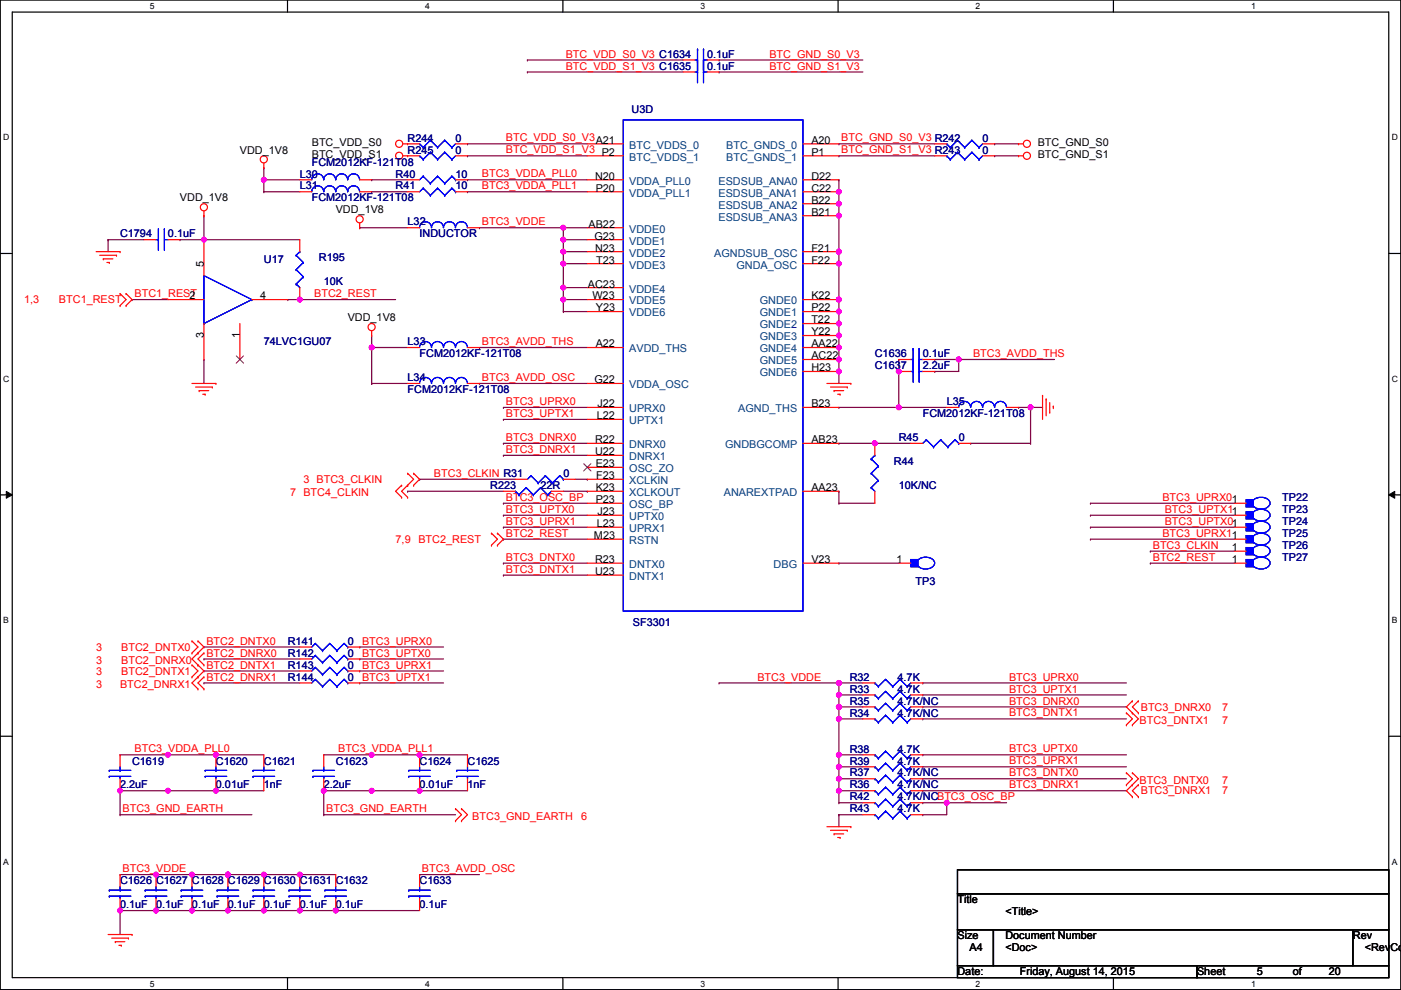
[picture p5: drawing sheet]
<svg xmlns="http://www.w3.org/2000/svg" width="297mm" height="210mm" viewBox="0 0 297 210" stroke-linecap="round" stroke-linejoin="round" font-family="sans-serif">
<defs><g id="words">
<g font-size="2.3" fill="#f00">
<text x="119.9" y="14.8">BTC_VDD_S1_V3 C1635</text>
<text x="119.9" y="12.2">BTC_VDD_S0_V3 C1634</text>
<text x="163.1" y="12.2">BTC_GND_S0_V3</text>
<text x="163.1" y="14.8">BTC_GND_S1_V3</text>
<text x="107.2" y="30">BTC_VDD_S0_V3A21</text>
<text x="178.4" y="30">BTC_GND_S0_V3 R242</text>
<text x="107.2" y="32.5">BTC_VDD_S1_V3 P2</text>
<text x="178.4" y="32.5">BTC_GND_S1_V3 R243</text>
<text x="102.2" y="37.6">BTC3_VDDA_PLL0</text>
<text x="102.2" y="40.2">BTC3_VDDA_PLL1</text>
<text x="102.2" y="47.8">BTC3_VDDE</text>
<text x="5.1" y="64.3">1,3</text>
<text x="12.5" y="64.3">BTC1_REST</text>
<text x="28.5" y="63">BTC1_REST</text>
<text x="66.6" y="63">BTC2_REST</text>
<text x="102.2" y="73.2">BTC3_AVDD_THS</text>
<text x="206.3" y="75.7">BTC3_AVDD_THS</text>
<text x="102.2" y="80.8">BTC3_AVDD_OSC</text>
<text x="107.2" y="85.9">BTC3_UPRX0</text>
<text x="107.2" y="88.4">BTC3_UPTX1</text>
<text x="107.2" y="93.5">BTC3_DNRX0</text>
<text x="92" y="101.1">BTC3_CLKIN R31</text>
<text x="107.2" y="96">BTC3_DNRX1</text>
<text x="61.5" y="105.2">7 BTC4_CLKIN</text>
<text x="64.3" y="102.4">3 BTC3_CLKIN</text>
<text x="107.2" y="106.2">BTC3_OSC_BP</text>
<text x="246.4" y="106.2">BTC3_UPRX01</text>
<text x="107.2" y="108.7">BTC3_UPTX0</text>
<text x="107.2" y="111.3">BTC3_UPRX1</text>
<text x="107.2" y="113.8">BTC2_REST</text>
<text x="246.4" y="113.8">BTC3_UPRX11</text>
<text x="246.9" y="108.7">BTC3_UPTX11</text>
<text x="246.9" y="111.3">BTC3_UPTX01</text>
<text x="83.9" y="115.1">7,9</text>
<text x="88.7" y="115.1">BTC2_REST</text>
<text x="107.2" y="118.9">BTC3_DNTX0</text>
<text x="244.4" y="118.9">BTC2_REST</text>
<text x="244.4" y="116.4">BTC3_CLKIN</text>
<text x="107.2" y="121.4">BTC3_DNTX1</text>
<text x="20.4" y="138">3</text>
<text x="25.7" y="138">BTC2_DNTX0</text>
<text x="43.7" y="136.7">BTC2_DNTX0</text>
<text x="76.8" y="136.7">BTC3_UPRX0</text>
<text x="20.4" y="143">3</text>
<text x="20.4" y="140.8">3</text>
<text x="25.7" y="143">BTC2_DNTX1</text>
<text x="25.7" y="140.8">BTC2_DNRX0</text>
<text x="43.7" y="139.2">BTC2_DNRX0</text>
<text x="43.7" y="141.8">BTC2_DNTX1</text>
<text x="76.8" y="141.8">BTC3_UPRX1</text>
<text x="76.8" y="139.2">BTC3_UPTX0</text>
<text x="20.4" y="145.8">3</text>
<text x="25.5" y="145.8">BTC2_DNRX1</text>
<text x="43.7" y="144.3">BTC2_DNRX1</text>
<text x="76.8" y="144.3">BTC3_UPTX1</text>
<text x="160.6" y="144.3">BTC3_VDDE</text>
<text x="213.9" y="144.3">BTC3_UPRX0</text>
<text x="213.9" y="146.8">BTC3_UPTX1</text>
<text x="213.9" y="149.4">BTC3_DNRX0</text>
<text x="213.9" y="151.9">BTC3_DNTX1</text>
<text x="241.6" y="153.5">BTC3_DNTX1</text>
<text x="241.9" y="150.7">BTC3_DNRX0</text>
<text x="259.1" y="150.7">7</text>
<text x="259.1" y="153.5">7</text>
<text x="28.5" y="159.5">BTC3_VDDA_PLL0</text>
<text x="71.7" y="159.5">BTC3_VDDA_PLL1</text>
<text x="213.9" y="159.5">BTC3_UPTX0</text>
<text x="213.9" y="162.1">BTC3_UPRX1</text>
<text x="213.9" y="164.6">BTC3_DNTX0</text>
<text x="213.9" y="167.2">BTC3_DNRX1</text>
<text x="241.6" y="166.2">BTC3_DNTX0</text>
<text x="259.1" y="166.2">7</text>
<text x="26" y="172.2">BTC3_GND_EARTH</text>
<text x="69.1" y="172.2">BTC3_GND_EARTH</text>
<text x="100.1" y="173.8">BTC3_GND_EARTH</text>
<text x="123.2" y="173.8">6</text>
<text x="241.9" y="168.4">BTC3_DNRX1</text>
<text x="259.1" y="168.4">7</text>
<text x="26" y="184.9">BTC3_VDDE</text>
<text x="89.5" y="184.9">BTC3_AVDD_OSC</text>
</g>
<g font-size="2.3" fill="#000080">
<text x="149.9" y="12.2">0.1uF</text>
<text x="149.9" y="14.8">0.1uF</text>
<text x="133.9" y="23.9">U3D</text>
<text x="66.1" y="35.1">FCM2012KF-121T08</text>
<text x="86.4" y="30">R244</text>
<text x="86.4" y="32.6">R245</text>
<text x="96.6" y="30">0</text>
<text x="96.6" y="32.6">0</text>
<text x="208.3" y="30">0</text>
<text x="208.3" y="32.6">0</text>
<text x="63.6" y="37.6">L30</text>
<text x="63.6" y="40.2">L31</text>
<text x="83.9" y="37.6">R40</text>
<text x="83.9" y="40.2">R41</text>
<text x="96.6" y="37.6">10</text>
<text x="96.6" y="40.2">10</text>
<text x="66.1" y="42.7">FCM2012KF-121T08</text>
<text x="86.4" y="47.8">L32</text>
<text x="25.5" y="50.3">C1794</text>
<text x="35.6" y="50.3">0.1uF</text>
<text x="89" y="50.3">INDUCTOR</text>
<text x="55.9" y="55.7">U17</text>
<text x="67.6" y="55.4">R195</text>
<text x="68.6" y="60.5">10K</text>
<text x="55.9" y="73.2">74LVC1GU07</text>
<text x="86.4" y="73.2">L33</text>
<text x="89" y="75.7">FCM2012KF-121T08</text>
<text x="185.5" y="75.7">C1636</text>
<text x="195.6" y="75.7">0.1uF</text>
<text x="86.4" y="80.8">L34</text>
<text x="86.4" y="83.4">FCM2012KF-121T08</text>
<text x="185.5" y="78.3">C1637</text>
<text x="195.6" y="78.3">2.2uF</text>
<text x="195.6" y="88.4">FCM2012KF-121T08</text>
<text x="200.7" y="85.9">L35</text>
<text x="190.6" y="93.5">R45</text>
<text x="203.3" y="93.5">0</text>
<text x="119.4" y="101.1">0</text>
<text x="189.5" y="98.6">R44</text>
<text x="103.9" y="103.7">R223</text>
<text x="114.6" y="103.7">22R</text>
<text x="190.6" y="103.7">10K/NC</text>
<text x="271.8" y="106.2">TP22</text>
<text x="271.8" y="108.8">TP23</text>
<text x="271.8" y="111.3">TP24</text>
<text x="271.8" y="113.8">TP25</text>
<text x="271.8" y="116.4">TP26</text>
<text x="271.8" y="118.9">TP27</text>
<text x="194.1" y="124">TP3</text>
<text x="61" y="136.7">R141</text>
<text x="73.7" y="136.7">0</text>
<text x="134.2" y="132.6">SF3301</text>
<text x="61" y="139.2">R142</text>
<text x="61" y="141.8">R143</text>
<text x="73.7" y="139.2">0</text>
<text x="73.7" y="141.8">0</text>
<text x="61" y="144.3">R144</text>
<text x="73.7" y="144.3">0</text>
<text x="180.1" y="144.3">R32</text>
<text x="180.1" y="146.9">R33</text>
<text x="180.1" y="149.4">R35</text>
<text x="190.3" y="144.3">4.7K</text>
<text x="190.3" y="146.9">4.7K</text>
<text x="190.3" y="149.4">4.7K/NC</text>
<text x="180.1" y="151.9">R34</text>
<text x="190.3" y="151.9">4.7K/NC</text>
<text x="180.1" y="159.6">R38</text>
<text x="190.3" y="159.6">4.7K</text>
<text x="25.5" y="167.2">2.2uF</text>
<text x="28" y="162.1">C1619</text>
<text x="45.8" y="162.1">C1620</text>
<text x="45.8" y="167.2">0.01uF</text>
<text x="55.9" y="162.1">C1621</text>
<text x="55.9" y="167.2">1nF</text>
<text x="68.6" y="167.2">2.2uF</text>
<text x="71.2" y="162.1">C1623</text>
<text x="89" y="162.1">C1624</text>
<text x="89" y="167.2">0.01uF</text>
<text x="99.1" y="162.1">C1625</text>
<text x="99.1" y="167.2">1nF</text>
<text x="180.1" y="167.2">R36</text>
<text x="180.1" y="164.6">R37</text>
<text x="180.1" y="162.1">R39</text>
<text x="190.3" y="167.2">4.7K/NC</text>
<text x="190.3" y="164.6">4.7K/NC</text>
<text x="190.3" y="162.1">4.7K</text>
<text x="180.1" y="169.7">R42</text>
<text x="180.1" y="172.3">R43</text>
<text x="190.3" y="169.7">4.7K/NCBTC3_OSC_BP</text>
<text x="190.3" y="172.3">4.7K</text>
<text x="25.5" y="187.5">C1626</text>
<text x="33.1" y="187.5">C1627</text>
<text x="40.7" y="187.5">C1628</text>
<text x="48.3" y="187.5">C1629</text>
<text x="55.9" y="187.5">C1630</text>
<text x="63.6" y="187.5">C1631</text>
<text x="71.2" y="187.5">C1632</text>
<text x="89" y="187.5">C1633</text>
<text x="25.5" y="192.6">0.1uF</text>
<text x="33.1" y="192.6">0.1uF</text>
<text x="40.7" y="192.6">0.1uF</text>
<text x="48.3" y="192.6">0.1uF</text>
<text x="55.9" y="192.6">0.1uF</text>
<text x="63.6" y="192.6">0.1uF</text>
<text x="71.2" y="192.6">0.1uF</text>
<text x="89" y="192.6">0.1uF</text>
</g>
<g font-size="2.3">
<text x="50.9" y="32.6">VDD_1V8</text>
<text x="66.1" y="31">BTC_VDD_S0</text>
<text x="66.1" y="33.6">BTC_VDD_S1</text>
<text x="172" y="30.5">A20</text>
<text x="172" y="33">P1</text>
<text x="220" y="31">BTC_GND_S0</text>
<text x="220" y="33.6">BTC_GND_S1</text>
<text x="126.2" y="38.1">N20</text>
<text x="126.3" y="40.6">P20</text>
<text x="172" y="38.1">D22</text>
<text x="172" y="40.6">C22</text>
<text x="38.2" y="42.7">VDD_1V8</text>
<text x="71.2" y="45.3">VDD_1V8</text>
<text x="172" y="43.2">B22</text>
<text x="172" y="45.7">B21</text>
<text x="124.8" y="48.3">AB22</text>
<text x="126" y="50.8">G23</text>
<text x="126.2" y="53.3">N23</text>
<text x="172" y="53.3">F21</text>
<text x="43.2" y="56.7" transform="rotate(-90 43.2 56.7)">5</text>
<text x="126.4" y="55.9">T23</text>
<text x="172" y="55.9">F22</text>
<text x="40.2" y="63.5">2</text>
<text x="55.2" y="63.5">4</text>
<text x="124.6" y="61">AC23</text>
<text x="125.6" y="63.5">W23</text>
<text x="172" y="63.5">K22</text>
<text x="43.2" y="71.7" transform="rotate(-90 43.2 71.7)">3</text>
<text x="50.8" y="71.7" transform="rotate(-90 50.8 71.7)">1</text>
<text x="73.7" y="68.1">VDD_1V8</text>
<text x="126.3" y="66">Y23</text>
<text x="172" y="66">P22</text>
<text x="172" y="68.6">T22</text>
<text x="172" y="71.1">Y22</text>
<text x="126.3" y="73.7">A22</text>
<text x="172" y="73.7">AA22</text>
<text x="172" y="76.2">AC22</text>
<text x="126" y="81.3">G22</text>
<text x="172" y="78.7">H23</text>
<text x="126.6" y="88.9">L22</text>
<text x="126.7" y="86.4">J22</text>
<text x="172" y="86.4">B23</text>
<text x="126.2" y="94">R22</text>
<text x="172" y="94">AB23</text>
<text x="126.2" y="96.5">U22</text>
<text x="126.3" y="99.1">E23</text>
<text x="126.4" y="101.6">F23</text>
<text x="126.3" y="104.1">K23</text>
<text x="126.3" y="106.7">P23</text>
<text x="172" y="104.1">AA23</text>
<text x="126.6" y="111.8">L23</text>
<text x="126.7" y="109.2">J23</text>
<text x="125.9" y="114.3">M23</text>
<text x="126.2" y="119.4">R23</text>
<text x="172" y="119.4">V23</text>
<text x="190.1" y="119.4">1</text>
<text x="261.2" y="116.8">1</text>
<text x="261.2" y="119.4">1</text>
<text x="126.2" y="121.9">U23</text>
<text x="203" y="191.6">Title</text>
<text x="213.2" y="194.1">&lt;Title&gt;</text>
<text x="203" y="199.2">Size</text>
<text x="205.5" y="201.7">A4</text>
<text x="213.2" y="199.2">Document Number</text>
<text x="213.2" y="201.7">&lt;Doc&gt;</text>
<text x="286.8" y="199.2">Rev</text>
<text x="289.4" y="201.7">&lt;RevCod</text>
<text x="203" y="206.8">Date:</text>
<text x="216.2" y="206.8">Friday, August 14, 2015</text>
<text x="253.8" y="206.8">Sheet</text>
<text x="266.5" y="206.8">5</text>
<text x="274.1" y="206.8">of</text>
<text x="281.7" y="206.8">20</text>
</g>
<g font-size="2.3" fill="#004080">
<text x="133.4" y="31.5">BTC_VDDS_0</text>
<text x="133.4" y="34.1">BTC_VDDS_1</text>
<text x="154" y="31.5">BTC_GNDS_0</text>
<text x="154" y="34.1">BTC_GNDS_1</text>
<text x="133.4" y="39.2">VDDA_PLL0</text>
<text x="133.4" y="41.7">VDDA_PLL1</text>
<text x="152.3" y="39.2">ESDSUB_ANA0</text>
<text x="152.3" y="41.7">ESDSUB_ANA1</text>
<text x="152.3" y="44.2">ESDSUB_ANA2</text>
<text x="152.3" y="46.8">ESDSUB_ANA3</text>
<text x="133.4" y="49.3">VDDE0</text>
<text x="133.4" y="51.9">VDDE1</text>
<text x="133.4" y="54.4">VDDE2</text>
<text x="133.4" y="56.9">VDDE3</text>
<text x="151.4" y="54.4">AGNDSUB_OSC</text>
<text x="156.1" y="56.9">GNDA_OSC</text>
<text x="133.4" y="62">VDDE4</text>
<text x="133.4" y="64.6">VDDE5</text>
<text x="161.1" y="64.6">GNDE0</text>
<text x="133.4" y="67.1">VDDE6</text>
<text x="161.1" y="67.1">GNDE1</text>
<text x="161.1" y="69.6">GNDE2</text>
<text x="133.4" y="74.7">AVDD_THS</text>
<text x="161.1" y="72.2">GNDE3</text>
<text x="161.1" y="74.7">GNDE4</text>
<text x="161.1" y="77.3">GNDE5</text>
<text x="133.4" y="82.3">VDDA_OSC</text>
<text x="161.1" y="79.8">GNDE6</text>
<text x="133.4" y="87.4">UPRX0</text>
<text x="133.4" y="90">UPTX1</text>
<text x="156.5" y="87.4">AGND_THS</text>
<text x="133.4" y="95">DNRX0</text>
<text x="153.8" y="95">GNDBGCOMP</text>
<text x="133.4" y="97.6">DNRX1</text>
<text x="133.4" y="100.1">OSC_ZO</text>
<text x="133.4" y="102.7">XCLKIN</text>
<text x="133.4" y="105.2">XCLKOUT</text>
<text x="133.4" y="107.7">OSC_BP</text>
<text x="153.5" y="105.2">ANAREXTPAD</text>
<text x="133.4" y="110.3">UPTX0</text>
<text x="133.4" y="112.8">UPRX1</text>
<text x="133.4" y="115.4">RSTN</text>
<text x="133.4" y="120.4">DNTX0</text>
<text x="133.4" y="123">DNTX1</text>
<text x="164" y="120.4">DBG</text>
</g>
<g font-size="1.8">
<text x="31.8" y="1.9">5</text>
<text x="90.1" y="1.9">4</text>
<text x="148.5" y="1.9">3</text>
<text x="206.9" y="1.9">2</text>
<text x="265.2" y="1.9">1</text>
<text x=".7" y="29.8">D</text>
<text x="295.1" y="29.8">D</text>
<text x=".7" y="81">C</text>
<text x="295.1" y="81">C</text>
<text x=".7" y="132.1">B</text>
<text x="295.1" y="132.1">B</text>
<text x=".7" y="183.3">A</text>
<text x="295.1" y="183.3">A</text>
<text x="31.8" y="209.2">5</text>
<text x="90.1" y="209.2">4</text>
<text x="148.5" y="209.2">3</text>
<text x="206.9" y="209.2">2</text>
<text x="265.2" y="209.2">1</text>
</g>
</g></defs>
<path d="M.1 0h296.9v209.8h-296.9zM2.6 2.6h291.8v204.7h-291.8z" fill="none" stroke="#000" stroke-width=".25"/>
<g fill="#fff">
<path d="M31.8 .3h1v2h-1z"/>
<path d="M31.8 207.5h1v2.1h-1z"/>
</g>
<path d="M61 0v2.6M61 207.3v2.5" fill="none" stroke="#000" stroke-width=".25"/>
<g fill="#fff">
<path d="M90.1 .3h1v2h-1z"/>
<path d="M90.1 207.5h1v2.1h-1z"/>
</g>
<path d="M119.3 0v2.6M119.3 207.3v2.5" fill="none" stroke="#000" stroke-width=".25"/>
<g fill="#fff">
<path d="M148.5 .3h1v2h-1z"/>
<path d="M148.5 207.5h1v2.1h-1z"/>
</g>
<path d="M177.7 0v2.6M177.7 207.3v2.5" fill="none" stroke="#000" stroke-width=".25"/>
<g fill="#fff">
<path d="M206.9 .3h1v2h-1z"/>
<path d="M206.9 207.5h1v2.1h-1z"/>
</g>
<path d="M236.1 0v2.6M236.1 207.3v2.5" fill="none" stroke="#000" stroke-width=".25"/>
<g fill="#fff">
<path d="M265.2 .3h1v2h-1z"/>
<path d="M265.2 207.5h1v2.1h-1z"/>
<path d="M.7 28.2h1.3v2h-1.3z"/>
<path d="M295.1 28.2h1.3v2h-1.3z"/>
<path d="M.7 79.3h1.3v2.1h-1.3z"/>
<path d="M295.1 79.3h1.3v2.1h-1.3z"/>
</g>
<path d="M.1 53.7h2.5M294.4 53.7h2.6" fill="none" stroke="#000" stroke-width=".25"/>
<g fill="#fff">
<path d="M.7 130.5h1.2v2h-1.2z"/>
<path d="M295.1 130.5h1.2v2h-1.2z"/>
</g>
<path d="M.1 104.9h2.5M294.4 104.9h2.6" fill="none" stroke="#000" stroke-width=".25"/>
<path d="M1.3 104.2l1.3 .7-1.3 .7zM294.4 104.9l1.3-.7v1.4z" fill="#000"/>
<path d="M1.3 104.2l1.3 .7-1.3 .7zM294.4 104.9l1.3-.7v1.4z" fill="none" stroke="#000" stroke-width=".21"/>
<g fill="#fff">
<path d="M.7 181.7h1.2v2h-1.2z"/>
<path d="M295.1 181.7h1.2v2h-1.2z"/>
</g>
<path d="M.1 156.1h2.5M294.4 156.1h2.6" fill="none" stroke="#000" stroke-width=".25"/>
<path d="M89 101.6h.1M89 101.6h20.3M122 101.6h2.5M124.5 101.6h.1M25.5 160h.1M25.5 160h20.3M35.6 160h.1M195.6 160h.1M195.6 162.6h.1M195.6 160h43.2M195.6 162.6h43.2" fill="none" stroke="#800040" stroke-width=".25"/>
<circle cx="35.6" cy="160" r=".5" fill="#f0f"/>
<circle cx="35.6" cy="160" r=".5" fill="none" stroke="#f0f" stroke-width=".25"/>
<path d="M25.5 167.7h.1M25.5 167.7h10.1" fill="none" stroke="#800040" stroke-width=".25"/>
<circle cx="25.4" cy="167.6" r=".5" fill="#f0f"/>
<circle cx="25.4" cy="167.6" r=".5" fill="none" stroke="#f0f" stroke-width=".25"/>
<path d="M45.8 167.7h.1M45.8 167.7h10.1" fill="none" stroke="#800040" stroke-width=".25"/>
<circle cx="45.8" cy="167.6" r=".5" fill="#f0f"/>
<circle cx="45.8" cy="167.6" r=".5" fill="none" stroke="#f0f" stroke-width=".25"/>
<path d="M177.9 149.9h.1M177.9 149.9h5M25.5 167.7h.1M25.5 167.7v5" fill="none" stroke="#800040" stroke-width=".25"/>
<circle cx="177.8" cy="149.9" r=".5" fill="#f0f"/>
<circle cx="177.8" cy="149.9" r=".5" fill="none" stroke="#f0f" stroke-width=".25"/>
<path d="M177.9 152.4h.1M177.9 144.8h.1M177.9 152.4h5M177.9 144.8h5" fill="none" stroke="#800040" stroke-width=".25"/>
<circle cx="177.8" cy="144.8" r=".5" fill="#f0f"/>
<circle cx="177.8" cy="144.8" r=".5" fill="none" stroke="#f0f" stroke-width=".25"/>
<path d="M177.9 147.3h.1M177.9 147.3h5M177.9 162.6h.1M177.9 160h.1M177.9 167.7h.1M177.9 162.6h5M177.9 160h5M177.9 167.7h5" fill="none" stroke="#800040" stroke-width=".25"/>
<circle cx="177.8" cy="167.6" r=".5" fill="#f0f"/>
<circle cx="177.8" cy="167.6" r=".5" fill="none" stroke="#f0f" stroke-width=".25"/>
<path d="M177.9 165.1h.1M177.9 165.1h5" fill="none" stroke="#800040" stroke-width=".25"/>
<circle cx="177.8" cy="165.1" r=".5" fill="#f0f"/>
<circle cx="177.8" cy="165.1" r=".5" fill="none" stroke="#f0f" stroke-width=".25"/>
<g fill="none" stroke="#800040" stroke-width=".25">
<path d="M106.7 86.4h.1M106.7 88.9h.1M106.7 94h.1M106.7 86.4h17.8M106.7 88.9h17.8M106.7 94h17.8M106.7 109.2h.1M106.7 111.8h.1M106.7 119.4h.1M106.7 109.2h17.8M106.7 111.8h17.8M106.7 119.4h17.8"/>
<path d="M177.9 162.6h.1M177.9 162.6v2.5"/>
</g>
<circle cx="177.8" cy="162.6" r=".5" fill="#f0f"/>
<circle cx="177.8" cy="162.6" r=".5" fill="none" stroke="#f0f" stroke-width=".25"/>
<path d="M177.9 147.3h.1M177.9 147.3v2.6" fill="none" stroke="#800040" stroke-width=".25"/>
<circle cx="177.8" cy="147.3" r=".5" fill="#f0f"/>
<circle cx="177.8" cy="147.3" r=".5" fill="none" stroke="#f0f" stroke-width=".25"/>
<path d="M177.9 152.4h.1M177.9 152.4v7.6" fill="none" stroke="#800040" stroke-width=".25"/>
<circle cx="177.8" cy="152.4" r=".5" fill="#f0f"/>
<circle cx="177.8" cy="152.4" r=".5" fill="none" stroke="#f0f" stroke-width=".25"/>
<path d="M177.9 149.9h.1M177.9 149.9v2.5M177.9 165.1h.1M177.9 165.1v2.6" fill="none" stroke="#800040" stroke-width=".25"/>
<circle cx="177.8" cy="149.9" r=".5" fill="#f0f"/>
<circle cx="177.8" cy="149.9" r=".5" fill="none" stroke="#f0f" stroke-width=".25"/>
<path d="M68.6 160h.1M68.6 160h20.4M78.8 160h.1" fill="none" stroke="#800040" stroke-width=".25"/>
<circle cx="78.8" cy="160" r=".5" fill="#f0f"/>
<circle cx="78.8" cy="160" r=".5" fill="none" stroke="#f0f" stroke-width=".25"/>
<path d="M89 167.7h.1M89 167.7h10.1" fill="none" stroke="#800040" stroke-width=".25"/>
<circle cx="88.9" cy="167.6" r=".5" fill="#f0f"/>
<circle cx="88.9" cy="167.6" r=".5" fill="none" stroke="#f0f" stroke-width=".25"/>
<path d="M68.6 167.7h.1M68.6 167.7h10.2" fill="none" stroke="#800040" stroke-width=".25"/>
<circle cx="68.6" cy="167.6" r=".5" fill="#f0f"/>
<circle cx="68.6" cy="167.6" r=".5" fill="none" stroke="#f0f" stroke-width=".25"/>
<path d="M68.6 167.7h.1M68.6 167.7v5M89 160h.1M89 160h10.1" fill="none" stroke="#800040" stroke-width=".25"/>
<circle cx="88.9" cy="160" r=".5" fill="#f0f"/>
<circle cx="88.9" cy="160" r=".5" fill="none" stroke="#f0f" stroke-width=".25"/>
<path d="M152.5 144.8h.1M152.5 144.8h25.4M25.5 172.7h.1M25.5 172.7h27.9M68.6 172.7h.1M68.6 172.7h28M40.7 185.4h.1M40.7 185.4h7.6" fill="none" stroke="#800040" stroke-width=".25"/>
<circle cx="48.3" cy="185.4" r=".5" fill="#f0f"/>
<circle cx="48.3" cy="185.4" r=".5" fill="none" stroke="#f0f" stroke-width=".25"/>
<circle cx="40.7" cy="185.4" r=".5" fill="#f0f"/>
<circle cx="40.7" cy="185.4" r=".5" fill="none" stroke="#f0f" stroke-width=".25"/>
<path d="M177.9 160h.1M177.9 160v2.6" fill="none" stroke="#800040" stroke-width=".25"/>
<circle cx="177.8" cy="160" r=".5" fill="#f0f"/>
<circle cx="177.8" cy="160" r=".5" fill="none" stroke="#f0f" stroke-width=".25"/>
<path d="M177.9 144.8h.1M177.9 144.8v2.5" fill="none" stroke="#800040" stroke-width=".25"/>
<circle cx="177.8" cy="144.8" r=".5" fill="#f0f"/>
<circle cx="177.8" cy="144.8" r=".5" fill="none" stroke="#f0f" stroke-width=".25"/>
<path d="M25.5 185.4h.1M25.5 185.4h15.2M33.1 185.4h.1" fill="none" stroke="#800040" stroke-width=".25"/>
<circle cx="33.1" cy="185.4" r=".5" fill="#f0f"/>
<circle cx="33.1" cy="185.4" r=".5" fill="none" stroke="#f0f" stroke-width=".25"/>
<path d="M63.6 185.4h.1M63.6 185.4h7.6" fill="none" stroke="#800040" stroke-width=".25"/>
<circle cx="63.5" cy="185.4" r=".5" fill="#f0f"/>
<circle cx="63.5" cy="185.4" r=".5" fill="none" stroke="#f0f" stroke-width=".25"/>
<path d="M48.3 185.4h.1M48.3 185.4h7.6" fill="none" stroke="#800040" stroke-width=".25"/>
<circle cx="48.3" cy="185.4" r=".5" fill="#f0f"/>
<circle cx="48.3" cy="185.4" r=".5" fill="none" stroke="#f0f" stroke-width=".25"/>
<path d="M78.8 38.1h.1M78.8 38.1h7.6M99.1 38.1h.1M99.1 38.1h25.4M78.8 40.7h.1M78.8 40.7h7.6M99.1 40.7h.1M99.1 40.7h25.4M63.6 193.1h.1M63.6 193.1h7.6" fill="none" stroke="#800040" stroke-width=".25"/>
<circle cx="71.2" cy="193" r=".5" fill="#f0f"/>
<circle cx="71.2" cy="193" r=".5" fill="none" stroke="#f0f" stroke-width=".25"/>
<circle cx="63.5" cy="193" r=".5" fill="#f0f"/>
<circle cx="63.5" cy="193" r=".5" fill="none" stroke="#f0f" stroke-width=".25"/>
<path d="M33.1 193.1h.1M33.1 193.1h7.6" fill="none" stroke="#800040" stroke-width=".25"/>
<circle cx="33.1" cy="193" r=".5" fill="#f0f"/>
<circle cx="33.1" cy="193" r=".5" fill="none" stroke="#f0f" stroke-width=".25"/>
<path d="M55.9 193.1h.1M55.9 193.1h7.7" fill="none" stroke="#800040" stroke-width=".25"/>
<circle cx="55.9" cy="193" r=".5" fill="#f0f"/>
<circle cx="55.9" cy="193" r=".5" fill="none" stroke="#f0f" stroke-width=".25"/>
<path d="M40.7 193.1h.1M40.7 193.1h7.6" fill="none" stroke="#800040" stroke-width=".25"/>
<circle cx="40.7" cy="193" r=".5" fill="#f0f"/>
<circle cx="40.7" cy="193" r=".5" fill="none" stroke="#f0f" stroke-width=".25"/>
<path d="M48.3 193.1h.1M48.3 193.1h7.6" fill="none" stroke="#800040" stroke-width=".25"/>
<circle cx="48.3" cy="193" r=".5" fill="#f0f"/>
<circle cx="48.3" cy="193" r=".5" fill="none" stroke="#f0f" stroke-width=".25"/>
<path d="M25.5 193.1h.1M25.5 193.1h7.6" fill="none" stroke="#800040" stroke-width=".25"/>
<circle cx="25.4" cy="193" r=".5" fill="#f0f"/>
<circle cx="25.4" cy="193" r=".5" fill="none" stroke="#f0f" stroke-width=".25"/>
<path d="M55.9 38.1h.1M55.9 38.1h7.7M55.9 38.1v2.6M55.9 40.7h.1M55.9 40.7h7.7" fill="none" stroke="#800040" stroke-width=".25"/>
<circle cx="55.9" cy="38.1" r=".5" fill="#f0f"/>
<circle cx="55.9" cy="38.1" r=".5" fill="none" stroke="#f0f" stroke-width=".25"/>
<path d="M55.9 35.6h.1M55.9 35.6v2.5M119.4 48.3h.1M119.4 48.3h5.1M25.5 193.1h.1M25.5 193.1v5" fill="none" stroke="#800040" stroke-width=".25"/>
<circle cx="119.4" cy="48.3" r=".5" fill="#f0f"/>
<circle cx="119.4" cy="48.3" r=".5" fill="none" stroke="#f0f" stroke-width=".25"/>
<path d="M119.4 50.8h.1M119.4 53.4h.1M119.4 50.8h5.1M119.4 53.4h5.1M71.2 193.1h.1M71.2 193.1h17.8" fill="none" stroke="#800040" stroke-width=".25"/>
<circle cx="119.4" cy="53.3" r=".5" fill="#f0f"/>
<circle cx="119.4" cy="53.3" r=".5" fill="none" stroke="#f0f" stroke-width=".25"/>
<path d="M119.4 55.9h.1M119.4 55.9h5.1M119.4 61h.1M119.4 63.5h.1M119.4 66.1h.1M119.4 61h5.1M119.4 63.5h5.1M119.4 66.1h5.1M119.4 63.5v2.6" fill="none" stroke="#800040" stroke-width=".25"/>
<circle cx="119.4" cy="63.5" r=".5" fill="#f0f"/>
<circle cx="119.4" cy="63.5" r=".5" fill="none" stroke="#f0f" stroke-width=".25"/>
<path d="M119.4 61h.1M119.4 61v2.5" fill="none" stroke="#800040" stroke-width=".25"/>
<circle cx="119.4" cy="61" r=".5" fill="#f0f"/>
<circle cx="119.4" cy="61" r=".5" fill="none" stroke="#f0f" stroke-width=".25"/>
<path d="M119.4 55.9h.1M119.4 55.9v5.1" fill="none" stroke="#800040" stroke-width=".25"/>
<circle cx="119.4" cy="55.9" r=".5" fill="#f0f"/>
<circle cx="119.4" cy="55.9" r=".5" fill="none" stroke="#f0f" stroke-width=".25"/>
<path d="M119.4 53.4h.1M119.4 50.8h.1M119.4 50.8v5.1" fill="none" stroke="#800040" stroke-width=".25"/>
<circle cx="119.4" cy="50.8" r=".5" fill="#f0f"/>
<circle cx="119.4" cy="50.8" r=".5" fill="none" stroke="#f0f" stroke-width=".25"/>
<g fill="none" stroke="#800040" stroke-width=".25">
<path d="M76.3 48.3h.1M76.3 48.3h10.1M101.7 48.3h.1M101.7 48.3h17.7M119.4 48.3h.1M119.4 48.3v2.5M78.8 73.7h.1M78.8 73.7h7.6M78.8 71.1v2.6M101.7 73.7h.1M101.7 73.7h22.8M198.2 76.2h.1"/>
<path d="M198.2 76.2h5.1M78.8 81.3h.1M78.8 81.3h7.6M101.7 81.3h.1M101.7 81.3h22.8M89 185.4h.1M89 185.4h12.7"/>
</g>
<circle cx="78.8" cy="73.7" r=".5" fill="#f0f"/>
<circle cx="78.8" cy="73.7" r=".5" fill="none" stroke="#f0f" stroke-width=".25"/>
<path d="M177.9 38.1h.1M177.9 38.1v2.6M177.9 45.7h.1M177.9 43.2v2.5M106.7 106.7h.1M106.7 114.3h.1M106.7 106.7h17.8M106.7 114.3h17.8" fill="none" stroke="#800040" stroke-width=".25"/>
<circle cx="177.8" cy="43.2" r=".5" fill="#f0f"/>
<circle cx="177.8" cy="43.2" r=".5" fill="none" stroke="#f0f" stroke-width=".25"/>
<circle cx="177.8" cy="45.7" r=".5" fill="#f0f"/>
<circle cx="177.8" cy="45.7" r=".5" fill="none" stroke="#f0f" stroke-width=".25"/>
<path d="M177.9 78.8h.1M177.9 78.8v2.5" fill="none" stroke="#800040" stroke-width=".25"/>
<circle cx="177.8" cy="78.7" r=".5" fill="#f0f"/>
<circle cx="177.8" cy="78.7" r=".5" fill="none" stroke="#f0f" stroke-width=".25"/>
<path d="M177.9 73.7h.1M177.9 73.7v2.5" fill="none" stroke="#800040" stroke-width=".25"/>
<circle cx="177.8" cy="73.7" r=".5" fill="#f0f"/>
<circle cx="177.8" cy="73.7" r=".5" fill="none" stroke="#f0f" stroke-width=".25"/>
<path d="M177.9 68.6h.1M177.9 68.6v2.5" fill="none" stroke="#800040" stroke-width=".25"/>
<circle cx="177.8" cy="68.6" r=".5" fill="#f0f"/>
<circle cx="177.8" cy="68.6" r=".5" fill="none" stroke="#f0f" stroke-width=".25"/>
<path d="M177.9 63.5h.1M177.9 63.5v2.6" fill="none" stroke="#800040" stroke-width=".25"/>
<circle cx="177.8" cy="63.5" r=".5" fill="#f0f"/>
<circle cx="177.8" cy="63.5" r=".5" fill="none" stroke="#f0f" stroke-width=".25"/>
<path d="M177.9 40.7h.1M177.9 40.7v2.5" fill="none" stroke="#800040" stroke-width=".25"/>
<circle cx="177.8" cy="40.6" r=".5" fill="#f0f"/>
<circle cx="177.8" cy="40.6" r=".5" fill="none" stroke="#f0f" stroke-width=".25"/>
<path d="M177.9 71.1h.1M177.9 71.1v2.6" fill="none" stroke="#800040" stroke-width=".25"/>
<circle cx="177.8" cy="71.1" r=".5" fill="#f0f"/>
<circle cx="177.8" cy="71.1" r=".5" fill="none" stroke="#f0f" stroke-width=".25"/>
<path d="M177.9 66.1h.1M177.9 66.1v2.5" fill="none" stroke="#800040" stroke-width=".25"/>
<circle cx="177.8" cy="66" r=".5" fill="#f0f"/>
<circle cx="177.8" cy="66" r=".5" fill="none" stroke="#f0f" stroke-width=".25"/>
<path d="M177.9 55.9h.1M177.9 55.9v7.6" fill="none" stroke="#800040" stroke-width=".25"/>
<circle cx="177.8" cy="63.5" r=".5" fill="#f0f"/>
<circle cx="177.8" cy="63.5" r=".5" fill="none" stroke="#f0f" stroke-width=".25"/>
<circle cx="177.8" cy="55.9" r=".5" fill="#f0f"/>
<circle cx="177.8" cy="55.9" r=".5" fill="none" stroke="#f0f" stroke-width=".25"/>
<path d="M177.9 86.4h.1M177.9 86.4h12.7M35.6 167.7h.1M35.6 167.7h10.2M195.6 170.2h.1M195.6 170.2h5.1" fill="none" stroke="#800040" stroke-width=".25"/>
<circle cx="35.6" cy="167.6" r=".5" fill="#f0f"/>
<circle cx="35.6" cy="167.6" r=".5" fill="none" stroke="#f0f" stroke-width=".25"/>
<path d="M177.9 76.2h.1M177.9 76.2v2.6" fill="none" stroke="#800040" stroke-width=".25"/>
<circle cx="177.8" cy="76.2" r=".5" fill="#f0f"/>
<circle cx="177.8" cy="76.2" r=".5" fill="none" stroke="#f0f" stroke-width=".25"/>
<path d="M55.9 185.4h.1M55.9 185.4h7.7" fill="none" stroke="#800040" stroke-width=".25"/>
<circle cx="55.9" cy="185.4" r=".5" fill="#f0f"/>
<circle cx="55.9" cy="185.4" r=".5" fill="none" stroke="#f0f" stroke-width=".25"/>
<path d="M78.8 167.7h.1M78.8 167.7h10.2" fill="none" stroke="#800040" stroke-width=".25"/>
<circle cx="78.8" cy="167.6" r=".5" fill="#f0f"/>
<circle cx="78.8" cy="167.6" r=".5" fill="none" stroke="#f0f" stroke-width=".25"/>
<path d="M177.9 94h.1M177.9 94h7.6M177.9 170.2h.1M177.9 167.7h.1M177.9 170.2h5M177.9 167.7v2.5M200.7 170.2h.1M200.7 170.2h12.7" fill="none" stroke="#800040" stroke-width=".25"/>
<circle cx="200.7" cy="170.2" r=".5" fill="#f0f"/>
<circle cx="200.7" cy="170.2" r=".5" fill="none" stroke="#f0f" stroke-width=".25"/>
<path d="M177.9 53.4h.1M177.9 53.4v2.5M78.8 73.7v7.6M78.8 81.3h.1M177.9 172.7h.1M177.9 172.7h5M177.9 172.7v2.6M195.6 172.7h.1M200.7 170.2h.1M200.7 170.2v2.5h-5.1" fill="none" stroke="#800040" stroke-width=".25"/>
<circle cx="177.8" cy="53.3" r=".5" fill="#f0f"/>
<circle cx="177.8" cy="53.3" r=".5" fill="none" stroke="#f0f" stroke-width=".25"/>
<path d="M177.9 53.4h.1M177.9 45.7v7.7" fill="none" stroke="#800040" stroke-width=".25"/>
<circle cx="177.8" cy="53.3" r=".5" fill="#f0f"/>
<circle cx="177.8" cy="53.3" r=".5" fill="none" stroke="#f0f" stroke-width=".25"/>
<path d="M190.6 86.4h.1M190.6 86.4h10.1M218.5 86.4h.1M218.5 86.4h2.5" fill="none" stroke="#800040" stroke-width=".25"/>
<circle cx="218.5" cy="86.4" r=".5" fill="#f0f"/>
<circle cx="218.5" cy="86.4" r=".5" fill="none" stroke="#f0f" stroke-width=".25"/>
<path d="M190.6 76.2h.1M190.6 76.2v10.2M190.6 86.4h.1" fill="none" stroke="#800040" stroke-width=".25"/>
<circle cx="190.5" cy="78.7" r=".5" fill="#f0f"/>
<circle cx="190.5" cy="78.7" r=".5" fill="none" stroke="#f0f" stroke-width=".25"/>
<circle cx="190.5" cy="86.4" r=".5" fill="#f0f"/>
<circle cx="190.5" cy="86.4" r=".5" fill="none" stroke="#f0f" stroke-width=".25"/>
<path d="M203.3 76.2h.1M203.3 76.2v2.6" fill="none" stroke="#800040" stroke-width=".25"/>
<circle cx="203.2" cy="76.2" r=".5" fill="#f0f"/>
<circle cx="203.2" cy="76.2" r=".5" fill="none" stroke="#f0f" stroke-width=".25"/>
<g fill="none" stroke="#800040" stroke-width=".25">
<path d="M198.2 78.8h.1M198.2 78.8h5.1M203.3 76.2h.1M203.3 76.2h20.3M185.5 94h.1M185.5 94h7.6M195.6 144.8h.1M195.6 147.3h.1M195.6 152.4h.1M195.6 149.9h.1M195.6 144.8h43.2M195.6 147.3h43.2"/>
<path d="M195.6 152.4h43.2M195.6 149.9h43.2"/>
</g>
<circle cx="185.5" cy="94" r=".5" fill="#f0f"/>
<circle cx="185.5" cy="94" r=".5" fill="none" stroke="#f0f" stroke-width=".25"/>
<g fill="none" stroke="#800040" stroke-width=".25">
<path d="M205.8 94h.1M205.8 94h12.7M216 86.4h.1M216 86.4h2.5v7.6M218.5 94h.1M177.9 106.7h.1M177.9 104.2h.1M177.9 106.7h7.6M177.9 104.2v2.5M45.8 160h.1M45.8 160h10.1M195.6 165.1h.1"/>
<path d="M195.6 167.7h.1M195.6 165.1h43.2M195.6 167.7h43.2"/>
</g>
<circle cx="45.8" cy="160" r=".5" fill="#f0f"/>
<circle cx="45.8" cy="160" r=".5" fill="none" stroke="#f0f" stroke-width=".25"/>
<g fill="none" stroke="#800040" stroke-width=".25">
<path d="M43.2 45.7h.1M43.2 50.8h.1M43.2 45.7v5.1M43.2 50.8h20.4M28 63.5h.1M28 63.5h7.6M43.2 76.2h.1M43.2 76.2v5.1M61 63.5h.1M61 63.5h2.6M43.2 139.7h.1M43.2 137.2h.1"/>
<path d="M43.2 139.7h20.4M43.2 137.2h20.4M76.3 137.2h.1M76.3 139.7h.1M76.3 139.7h17.7M76.3 137.2h17.7M43.2 142.3h.1M43.2 144.8h.1M43.2 144.8h20.4M43.2 142.3h20.4M76.3 144.8h.1M76.3 142.3h.1"/>
<path d="M76.3 144.8h17.7M76.3 142.3h17.7"/>
</g>
<circle cx="43.2" cy="50.8" r=".5" fill="#f0f"/>
<circle cx="43.2" cy="50.8" r=".5" fill="none" stroke="#f0f" stroke-width=".25"/>
<path d="M22.9 50.8h.1M22.9 50.8h7.6M22.9 50.8v2.6M38.2 50.8h.1M38.2 50.8h5M63.6 63.5h.1M63.6 63.5h20.3" fill="none" stroke="#800040" stroke-width=".25"/>
<circle cx="63.5" cy="63.5" r=".5" fill="#f0f"/>
<circle cx="63.5" cy="63.5" r=".5" fill="none" stroke="#f0f" stroke-width=".25"/>
<g fill="none" stroke="#800040" stroke-width=".25">
<path d="M111.8 15.3h.1M111.8 12.7h.1M111.8 15.3h33M111.8 12.7h33M152.5 12.7h.1M152.5 15.3h.1M152.5 15.3h30.4M152.5 12.7h30.4M99.1 30.5h.1M99.1 33h.1M99.1 30.5h25.4M99.1 33h25.4"/>
<path d="M177.9 30.5h.1M177.9 33h.1M177.9 30.5h20.3M177.9 33h20.3M210.9 30.5h.1M210.9 33h.1M210.9 30.5h5.1M210.9 33h5.1M106.7 96.5h.1M106.7 96.5h17.8M86.4 104.2h.1M86.4 104.2h20.3"/>
<path d="M119.4 104.2h5.1M124.5 104.2h.1M177.9 119.4h.1M177.9 119.4h12.7M231.2 114.3h.1M231.2 106.7h.1M231.2 109.2h.1M231.2 111.8h.1M231.2 114.3h30.5M231.2 106.7h30.5M231.2 109.2h30.5M231.2 111.8h30.5"/>
<path d="M243.9 119.4h.1M243.9 116.9h.1M243.9 119.4h17.8M243.9 116.9h17.8M106.7 121.9h.1M106.7 121.9h17.8"/>
</g>
<g fill="none" stroke="#f00" stroke-width=".25">
<path d="M55.9 35.6h.1M55.9 34.6v1M85.4 30.5h1M85.4 33h1M86.4 30.5h.1M86.4 33h.1M198.2 30.5h2.5M208.3 30.5h2.6M216 30.5h.1M216 33h.1M216 30.5h1M216 33h1"/>
<path d="M20.4 53.4h5.1M21.1 54.1h3.6M21.9 54.9h.1M21.9 54.9h2M22.7 55.6h.5M23.2 55.6h.1M24.7 54.1h.1M25.5 53.4h.1M43.2 45.7h.1M43.2 44.7v1M76.3 48.3h.1M76.3 47.3v1"/>
<path d="M86.4 48.3h2.6M99.1 48.3h2.6M25.5 64.8h.1M25.5 62.3h.1M25.5 62.3l1.2 1.2-1.2 1.3M26.7 62.3h.1M26.7 64.8h.1M26.7 62.3l1.3 1.2-1.3 1.3M78.8 71.1h.1M78.8 70.1v1M190.6 76.2h2.5M195.6 76.2h2.6"/>
<path d="M40.7 81.3h5.1M41.5 82.1h3.5M42.2 82.8h.1M42.2 82.8h2.1M43 83.6h.5M43.5 83.6h.1M45 82.1h.1M45.8 81.3h.1M175.3 81.3h5.1M176.1 82.1h3.5M176.8 82.8h.1M176.8 82.8h2.1"/>
<path d="M177.6 83.6h.5M178.1 83.6h.1M179.6 82.1h.1M180.4 81.3h.1M221 83.8h.1M221 83.8v5.1M221.8 84.6h.1M221.8 84.6v3.6M222.6 87.4h.1M222.6 85.4v2M223.3 86.1h.1M223.3 86.1v.5"/>
<path d="M85.2 102.9h.1M85.2 105.4h.1M85.2 102.9l-1.3 1.3 1.3 1.2M86.4 102.9h.1M86.4 100.4h.1M86.4 105.4h.1M86.4 100.4l1.3 1.2-2.5 2.6 1.2 1.2M87.7 100.4h.1M87.7 102.9h.1M87.7 100.4l1.3 1.2-1.3 1.3M104.2 115.6h.1M104.2 113.1h.1"/>
<path d="M104.2 113.1l1.3 1.2-1.3 1.3M105.5 113.1h.1M105.5 115.6h.1M105.5 113.1l1.2 1.2-1.2 1.3M40.7 138.5h.1M40.7 135.9h.1M40.7 135.9l1.3 1.3-1.3 1.3M42 135.9h.1M42 138.5h.1M42 135.9l1.2 1.3-2.5 2.5 2.5 2.6-2.5 2.5 1.3 1.3M43.2 138.5h.1M43.2 138.5l-1.2 1.2 1.2 1.3"/>
<path d="M40.7 143.5h.1M40.7 141h.1M40.7 141l1.3 1.3-1.3 1.2M42 141h.1M42 143.5h.1M42 146.1h.1M43.2 143.5h.1M43.2 146.1h.1M43.2 141h.1M43.2 143.5l-1.2 1.3 1.2 1.3M238.8 151.2h.1M238.8 153.7h.1"/>
<path d="M238.8 151.2l1.3 1.2-1.3 1.3M240.1 148.6h.1M240.1 151.2h.1M240.1 153.7h.1M240.1 148.6l-1.3 1.3 2.6 2.5-1.3 1.3M241.4 151.2h.1M241.4 148.6h.1M241.4 148.6l-1.3 1.3 1.3 1.3M89 160v2.6M89 165.1v2.6M96.6 171.5h.1M96.6 174h.1"/>
<path d="M96.6 171.5l1.3 1.2-1.3 1.3M97.9 171.5h.1M97.9 174h.1M97.9 171.5l1.2 1.2-1.2 1.3M175.3 175.3h5.1M176.1 176h3.5M176.8 176.8h.1M176.8 176.8h2.1M177.6 177.6h.5M178.1 177.6h.1M179.6 176h.1M180.4 175.3h.1"/>
<path d="M182.9 167.7h2.6M193.1 167.7h2.5M238.8 163.9h.1M238.8 166.4h.1M238.8 163.9l1.3 1.2-1.3 1.3M240.1 166.4h.1M240.1 168.9h.1M240.1 163.9h.1M240.1 163.9l1.3 1.2-2.6 2.6 1.3 1.2M241.4 168.9h.1M241.4 166.4h.1M241.4 166.4l-1.3 1.3 1.3 1.2"/>
<path d="M22.9 198.1h5.1M23.7 198.9h3.5M24.4 199.7h.1M24.4 199.7h2.1M27.2 198.9h.1M28 198.1h.1M40.7 185.4v2.6M40.7 190.5v2.6M25.2 200.4h.5M25.7 200.4h.1"/>
<circle cx="55.9" cy="33.8" r=".76"/>
<circle cx="84.6" cy="30.5" r=".76"/>
<circle cx="84.6" cy="33" r=".76"/>
<circle cx="217.7" cy="33" r=".76"/>
<circle cx="217.7" cy="30.5" r=".76"/>
<circle cx="43.2" cy="43.9" r=".76"/>
<circle cx="76.2" cy="46.5" r=".76"/>
<circle cx="78.8" cy="69.3" r=".76"/>
</g>
<path d="M203 184.4h91.4v5.1h-91.4zM203 189.5h91.4v7.6h-91.4zM203 197.1h7.6v7.6h-7.6zM210.6 197.1h76.2v7.6h-76.2zM286.8 197.1h7.6v7.6h-7.6zM203 204.7h50.8v2.6h-50.8zM253.8 204.7h40.6v2.6h-40.6z" fill="none" stroke="#000" stroke-width=".25"/>
<g fill="none" stroke="#00f" stroke-width=".25">
<path d="M200.7 30.5h.1M200.7 30.5l.8 .8M201.5 31.3h.1M203 29.7h.1M203 29.7l1.5 1.6M203 29.7l-1.5 1.6M204.5 31.3h.1M206.1 29.7h.1M206.1 29.7l1.5 1.6M206.1 29.7l-1.6 1.6M207.6 31.3h.1M208.3 30.5l-.7 .8"/>
<path d="M89 48.3a1.26 1.26 0 0 1 1.2-1.3 1.26 1.26 0 0 1 1.3 1.3 1.27 1.27 0 0 1 1.2-1.3 1.27 1.27 0 0 1 1.3 1.3 1.27 1.27 0 0 1 1.3-1.3 1.27 1.27 0 0 1 1.3 1.3 1.27 1.27 0 0 1 1.2-1.3 1.27 1.27 0 0 1 1.3 1.3M193.1 76.2h.5M193.6 76.2h.1M193.6 73.9h.1M193.6 73.9v4.6M194.9 73.9h.1M194.9 76.2h.1M194.9 76.2h.7M194.9 73.9v4.6M265.9 108.5a2.42 2.42 0 0 1 3.3 .3 1.45 1.45 0 0 1-1.8 1.7 1.44 1.44 0 0 1-1.8-1.7zM86.7 163.3h.1M86.7 164.6h.1"/>
<path d="M86.7 163.3h4.5M86.7 164.6h4.5M89 164.6h.1M89 163.3h.1M89 162.6v.7M89 164.6v.5M185.5 167.7h.1M185.5 167.7l.7 .7M186.2 168.4h.1M187.8 166.9h.1M187.8 166.9l1.5 1.5M187.8 166.9l-1.6 1.5"/>
<path d="M189.3 168.4h.1M190.8 166.9h.1M190.8 166.9l1.5 1.5M190.8 166.9l-1.5 1.5M192.3 168.4h.1M193.1 167.7l-.8 .7M38.4 188.7h.1M38.4 190h.1M38.4 188.7h4.6M38.4 190h4.6M40.7 190h.1M40.7 188.7h.1"/>
<path d="M40.7 188v.7M40.7 190v.5"/>
</g>
<path d="M264.2 108.5h1.5v1.5h-1.5z" fill-rule="evenodd" fill="#00f"/>
<path d="M264.2 108.5h1.5v1.5h-1.5zM265.9 108.5a2.42 2.42 0 0 1 3.3 .3 1.45 1.45 0 0 1-1.8 1.7 1.44 1.44 0 0 1-1.8-1.7z" fill="none" stroke="#00f" stroke-width=".25"/>
<path d="M264.2 108.5h1.5v1.5h-1.5z" fill-rule="evenodd" fill="#00f"/>
<g fill="none" stroke="#00f" stroke-width=".25">
<path d="M43.2 58.4h.1M43.2 58.4l10.2 5.1M43.2 58.4v10.2M43.2 68.6h.1M53.4 63.5h.1M53.4 63.5l-10.2 5.1M194.7 118.6a2.42 2.42 0 0 1 3.4 .4 1.45 1.45 0 0 1-1.8 1.6 1.44 1.44 0 0 1-1.8-1.6zM264.2 108.5h1.5v1.5h-1.5zM185.5 144.8h.1M185.5 144.8l.7 .8M186.2 145.6h.1M187.8 144h.1"/>
<path d="M187.8 144l1.5 1.6M187.8 144l-1.6 1.6M189.3 145.6h.1M190.8 144h.1M190.8 144l1.5 1.6M190.8 144l-1.5 1.6M192.3 145.6h.1M193.1 144.8l-.8 .8M96.8 163.3h.1M96.8 164.6h.1M96.8 163.3h4.6M96.8 164.6h4.6"/>
<path d="M99.1 164.6h.1M99.1 163.3h.1M99.1 162.6v.7M99.1 164.6v.5M185.5 165.1h.1M185.5 165.1l.7 .8M186.2 165.9h.1M187.8 164.4h.1M187.8 164.4l1.5 1.5M187.8 164.4l-1.6 1.5M189.3 165.9h.1M190.8 164.4h.1"/>
<path d="M190.8 164.4l1.5 1.5M190.8 164.4l-1.5 1.5M192.3 165.9h.1M193.1 165.1l-.8 .8M46 188.7h.1M46 190h.1M46 188.7h4.6M46 190h4.6M48.3 190h.1M48.3 188.7h.1M48.3 188v.7M48.3 190v.5"/>
</g>
<g fill="none" stroke="#f00" stroke-width=".25">
<path d="M43.2 50.8v7.6M35.6 63.5h7.6M43.2 68.6v7.6M50.9 68.6v7.6M53.4 63.5h7.6M261.7 109.2h2.5M182.9 144.8h2.6M193.1 144.8h2.5M99.1 160v2.6M99.1 165.1v2.6M182.9 165.1h2.6M193.1 165.1h2.5"/>
<path d="M48.3 185.4v2.6M48.3 190.5v2.6"/>
</g>
<path d="M50.1 75.5l1.5 1.5M51.6 75.5l-1.5 1.5" fill="none" stroke="#804000" stroke-width=".21"/>
<path d="M193.1 118.6h1.5v1.6h-1.5z" fill-rule="evenodd" fill="#00f"/>
<path d="M193.1 118.6h1.5v1.6h-1.5zM194.7 118.6a2.42 2.42 0 0 1 3.4 .4 1.45 1.45 0 0 1-1.8 1.6 1.44 1.44 0 0 1-1.8-1.6z" fill="none" stroke="#00f" stroke-width=".25"/>
<path d="M193.1 118.6h1.5v1.6h-1.5z" fill-rule="evenodd" fill="#00f"/>
<g fill="none" stroke="#00f" stroke-width=".25">
<path d="M132.1 25.4h38.1v104.2h-38.1zM200.7 33h.1M200.7 33l.8 .8M201.5 33.8h.1M203 32.3h.1M203 32.3l1.5 1.5M203 32.3l-1.5 1.5M204.5 33.8h.1M206.1 32.3h.1M206.1 32.3l1.5 1.5M206.1 32.3l-1.6 1.5M207.6 33.8h.1"/>
<path d="M208.3 33l-.7 .8M193.1 78.8h.5M193.6 78.8h.1M193.6 76.5h.1M193.6 76.5v4.5M194.9 76.5h.1M194.9 78.8h.1M194.9 78.8h.7M194.9 76.5v4.5M196.4 93.2h.1M196.4 93.2l-.8 .8M196.4 93.2l1.5 1.6"/>
<path d="M197.9 94.8h.1M199.5 93.2h.1M199.5 93.2l-1.6 1.6M199.5 93.2l1.5 1.6M201 94.8h.1M202.5 93.2h.1M202.5 93.2l-1.5 1.6M202.5 93.2l.8 .8M203.3 94h.1M193.1 118.6h1.5v1.6h-1.5zM265.9 111a2.42 2.42 0 0 1 3.3 .4 1.45 1.45 0 0 1-1.8 1.6 1.44 1.44 0 0 1-1.8-1.6zM185.5 170.2h.1"/>
<path d="M185.5 170.2l.7 .8M186.2 171h.1M187.8 169.4h.1M187.8 169.4l1.5 1.6M187.8 169.4l-1.6 1.6M189.3 171h.1M190.8 169.4h.1M190.8 169.4l1.5 1.6M190.8 169.4l-1.5 1.6M192.3 171h.1M193.1 170.2l-.8 .8"/>
</g>
<g fill="none" stroke="#f00" stroke-width=".25">
<path d="M124.5 33h7.6M124.5 30.5h7.6M124.5 38.1h7.6M170.2 33h7.7M170.2 30.5h7.7M170.2 38.1h7.7M198.2 33h2.5M208.3 33h2.6M124.5 40.7h7.6M124.5 48.3h7.6M124.5 50.8h7.6M124.5 53.4h7.6"/>
<path d="M124.5 55.9h7.6M170.2 40.7h7.7M170.2 53.4h7.7M170.2 55.9h7.7M170.2 43.2h7.7M170.2 45.7h7.7M124.5 61h7.6M124.5 63.5h7.6M124.5 66.1h7.6M124.5 73.7h7.6M170.2 63.5h7.7M170.2 66.1h7.7"/>
<path d="M170.2 73.7h7.7M170.2 68.6h7.7M170.2 71.1h7.7M170.2 76.2h7.7M170.2 78.8h7.7M190.6 78.8h2.5M195.6 78.8h2.6M124.5 94h7.6M124.5 81.3h7.6M124.5 86.4h7.6M124.5 88.9h7.6M124.5 96.5h7.6"/>
<path d="M124.5 99.1h7.6M170.2 94h7.7M170.2 86.4h7.7M193.1 94h2.5M203.3 94h2.5M124.5 119.4h7.6M124.5 101.6h7.6M124.5 104.2h7.6M124.5 106.7h7.6M124.5 109.2h7.6M124.5 111.8h7.6M124.5 114.3h7.6"/>
<path d="M170.2 119.4h7.7M170.2 104.2h7.7M190.6 119.4h2.5M124.5 121.9h7.6M182.9 170.2h2.6M193.1 170.2h2.5"/>
</g>
<path d="M123.8 98.3l1.5 1.6M125.3 98.3l-1.6 1.6" fill="none" stroke="#804000" stroke-width=".21"/>
<path d="M264.2 111h1.5v1.5h-1.5z" fill-rule="evenodd" fill="#00f"/>
<path d="M264.2 111h1.5v1.5h-1.5zM265.9 111a2.42 2.42 0 0 1 3.3 .4 1.45 1.45 0 0 1-1.8 1.6 1.44 1.44 0 0 1-1.8-1.6z" fill="none" stroke="#00f" stroke-width=".25"/>
<path d="M264.2 111h1.5v1.5h-1.5z" fill-rule="evenodd" fill="#00f"/>
<g fill="none" stroke="#00f" stroke-width=".25">
<path d="M109.3 104.2h.1M109.3 104.2l.7 .7M110 104.9h.1M111.6 103.4h.1M111.6 103.4l1.5 1.5M111.6 103.4l-1.6 1.5M113.1 104.9h.1M114.6 103.4h.1M114.6 103.4l1.5 1.5M114.6 103.4l-1.5 1.5M116.1 104.9h.1M116.9 104.2l-.8 .7"/>
<path d="M264.2 111h1.5v1.5h-1.5zM265.9 113.6a2.42 2.42 0 0 1 3.3 .3 1.45 1.45 0 0 1-1.8 1.7 1.44 1.44 0 0 1-1.8-1.7zM66.9 136.4h.1M66.9 136.4l-.8 .8M66.9 136.4l1.5 1.5M68.4 137.9h.1M69.9 136.4h.1M69.9 136.4l-1.5 1.5M69.9 136.4l1.5 1.5M71.4 137.9h.1M73 136.4h.1M73 136.4l-1.6 1.5"/>
<path d="M73 136.4l.7 .8M73.7 137.2h.1M185.5 147.3h.1M185.5 147.3l.7 .8M186.2 148.1h.1M187.8 159.3h.1M187.8 146.6h.1M187.8 159.3l1.5 1.5M187.8 159.3l-1.6 1.5M187.8 146.6l1.5 1.5M187.8 146.6l-1.6 1.5M189.3 148.1h.1"/>
<path d="M190.8 159.3h.1M190.8 146.6h.1M190.8 159.3l1.5 1.5M190.8 159.3l-1.5 1.5M190.8 146.6l1.5 1.5M190.8 146.6l-1.5 1.5M192.3 148.1h.1M193.1 147.3l-.8 .8M185.5 160h.1M185.5 160l.7 .8M186.2 160.8h.1M189.3 160.8h.1"/>
<path d="M192.3 160.8h.1M193.1 160l-.8 .8M53.7 188.7h.1M53.7 190h.1M53.7 188.7h4.5M53.7 190h4.5M55.9 190h.1M55.9 188.7h.1M55.9 188v.7M55.9 190v.5"/>
</g>
<path d="M106.7 104.2h2.6M116.9 104.2h2.5M261.7 111.8h2.5M63.6 137.2h2.5M73.7 137.2h2.6M182.9 147.3h2.6M193.1 147.3h2.5M182.9 160h2.6M193.1 160h2.5M55.9 185.4v2.6M55.9 190.5v2.6" fill="none" stroke="#f00" stroke-width=".25"/>
<path d="M264.2 113.6h1.5v1.5h-1.5z" fill-rule="evenodd" fill="#00f"/>
<path d="M264.2 113.6h1.5v1.5h-1.5zM265.9 113.6a2.42 2.42 0 0 1 3.3 .3 1.45 1.45 0 0 1-1.8 1.7 1.44 1.44 0 0 1-1.8-1.7z" fill="none" stroke="#00f" stroke-width=".25"/>
<path d="M264.2 113.6h1.5v1.5h-1.5z" fill-rule="evenodd" fill="#00f"/>
<g fill="none" stroke="#00f" stroke-width=".25">
<path d="M147.4 12.7h.5M147.9 12.7h.1M147.9 10.4h.1M147.9 10.4v4.6M149.2 10.4h.1M149.2 12.7h.1M149.2 12.7h.7M149.2 10.4v4.6M89 30.5h.1M89 30.5l.7 .8M89.7 31.3h.1M91.2 29.7h.1"/>
<path d="M91.2 29.7l1.6 1.6M91.2 29.7l-1.5 1.6M92.8 31.3h.1M94.3 29.7h.1M94.3 29.7l1.5 1.6M94.3 29.7l-1.5 1.6M95.8 31.3h.1M96.6 30.5l-.8 .8M89 73.7a1.26 1.26 0 0 1 1.2-1.3 1.26 1.26 0 0 1 1.3 1.3 1.27 1.27 0 0 1 1.2-1.3 1.27 1.27 0 0 1 1.3 1.3 1.27 1.27 0 0 1 1.3-1.3 1.27 1.27 0 0 1 1.3 1.3 1.27 1.27 0 0 1 1.2-1.3 1.27 1.27 0 0 1 1.3 1.3M264.2 113.6h1.5v1.5h-1.5zM265.9 116.1a2.42 2.42 0 0 1 3.3 .3 1.45 1.45 0 0 1-1.8 1.7 1.44 1.44 0 0 1-1.8-1.7zM66.9 139h.1"/>
<path d="M66.9 139l-.8 .7M66.9 139l1.5 1.5M69.9 139h.1M69.9 139l-1.5 1.5M69.9 139l1.5 1.5M73 139h.1M73 139l-1.6 1.5M73 139l.7 .7M73.7 139.7h.1M68.4 140.5h.1M71.4 140.5h.1M23.2 163.3h.1"/>
<path d="M23.2 164.6h.1M23.2 163.3h4.5M23.2 164.6h4.5M25.5 164.6h.1M25.5 163.3h.1M25.5 162.6v.7M25.5 164.6v.5"/>
</g>
<path d="M144.8 12.7h2.6M149.9 12.7h2.6M86.4 30.5h2.6M96.6 30.5h2.5M86.4 73.7h2.6M99.1 73.7h2.6M261.7 114.3h2.5M63.6 139.7h2.5M73.7 139.7h2.6M25.5 160v2.6M25.5 165.1v2.6" fill="none" stroke="#f00" stroke-width=".25"/>
<path d="M264.2 116.1h1.5v1.5h-1.5z" fill-rule="evenodd" fill="#00f"/>
<path d="M264.2 116.1h1.5v1.5h-1.5zM265.9 116.1a2.42 2.42 0 0 1 3.3 .3 1.45 1.45 0 0 1-1.8 1.7 1.44 1.44 0 0 1-1.8-1.7z" fill="none" stroke="#00f" stroke-width=".25"/>
<path d="M264.2 116.1h1.5v1.5h-1.5z" fill-rule="evenodd" fill="#00f"/>
<g fill="none" stroke="#00f" stroke-width=".25">
<path d="M66.1 38.1a1.26 1.26 0 0 1 1.3-1.2 1.26 1.26 0 0 1 1.2 1.2 1.27 1.27 0 0 1 1.3-1.2 1.27 1.27 0 0 1 1.3 1.2 1.27 1.27 0 0 1 1.2-1.2 1.27 1.27 0 0 1 1.3 1.2M73.7 38.1a1.26 1.26 0 0 1 1.3-1.2 1.26 1.26 0 0 1 1.2 1.2M89 33h.1M89 33l.7 .8M89.7 33.8h.1M91.2 32.3h.1M91.2 32.3l1.6 1.5M91.2 32.3l-1.5 1.5M92.8 33.8h.1M94.3 32.3h.1M94.3 32.3l1.5 1.5M94.3 32.3l-1.5 1.5"/>
<path d="M95.8 33.8h.1M96.6 33l-.8 .8M264.2 116.1h1.5v1.5h-1.5zM265.9 118.6a2.42 2.42 0 0 1 3.3 .4 1.45 1.45 0 0 1-1.8 1.6 1.44 1.44 0 0 1-1.8-1.6zM185.5 152.4h.1M185.5 152.4l.7 .8M186.2 153.2h.1M187.8 151.7h.1M187.8 151.7l1.5 1.5M187.8 151.7l-1.6 1.5M189.3 153.2h.1M190.8 151.7h.1"/>
<path d="M190.8 151.7l1.5 1.5M190.8 151.7l-1.5 1.5M192.3 153.2h.1M193.1 152.4l-.8 .8M185.5 162.6h.1M185.5 162.6l.7 .7M186.2 163.3h.1M187.8 161.8h.1M187.8 161.8l1.5 1.5M187.8 161.8l-1.6 1.5M189.3 163.3h.1M190.8 161.8h.1"/>
<path d="M190.8 161.8l1.5 1.5M190.8 161.8l-1.5 1.5M192.3 163.3h.1M193.1 162.6l-.8 .7M23.2 188.7h.1M23.2 190h.1M23.2 188.7h4.5M23.2 190h4.5M25.5 190h.1M25.5 188.7h.1M25.5 188v.7M25.5 190v.5"/>
</g>
<path d="M63.6 38.1h2.5M76.3 38.1h2.5M86.4 33h2.6M96.6 33h2.5M261.7 116.9h2.5M182.9 152.4h2.6M193.1 152.4h2.5M182.9 162.6h2.6M193.1 162.6h2.5M25.5 185.4v2.6M25.5 190.5v2.6" fill="none" stroke="#f00" stroke-width=".25"/>
<path d="M264.2 118.6h1.5v1.6h-1.5z" fill-rule="evenodd" fill="#00f"/>
<path d="M264.2 118.6h1.5v1.6h-1.5zM265.9 118.6a2.42 2.42 0 0 1 3.3 .4 1.45 1.45 0 0 1-1.8 1.6 1.44 1.44 0 0 1-1.8-1.6z" fill="none" stroke="#00f" stroke-width=".25"/>
<path d="M264.2 118.6h1.5v1.6h-1.5z" fill-rule="evenodd" fill="#00f"/>
<g fill="none" stroke="#00f" stroke-width=".25">
<path d="M147.4 15.3h.5M147.9 15.3h.1M147.9 13h.1M147.9 13v4.5M149.2 13h.1M149.2 15.3h.1M149.2 15.3h.7M149.2 13v4.5M89.7 37.4h.1M89.7 37.4l-.7 .7M89.7 37.4l1.5 1.5M91.2 38.9h.1"/>
<path d="M92.8 37.4h.1M92.8 37.4l-1.6 1.5M92.8 37.4l1.5 1.5M94.3 38.9h.1M95.8 37.4h.1M95.8 37.4l-1.5 1.5M95.8 37.4l.8 .7M96.6 38.1h.1M62.8 57.2h.1M62.8 54.1h.1M62.8 57.2l1.5 1.5M62.8 54.1l1.5 1.5"/>
<path d="M63.6 53.4h.1M63.6 53.4l-.8 .7M64.3 58.7h.1M64.3 55.6h.1M64.3 58.7l-1.5 1.5M64.3 55.6l-1.5 1.6M62.8 60.2h.1M62.8 60.2l.8 .8M89 81.3a1.26 1.26 0 0 1 1.2-1.3 1.26 1.26 0 0 1 1.3 1.3 1.27 1.27 0 0 1 1.2-1.3 1.27 1.27 0 0 1 1.3 1.3 1.27 1.27 0 0 1 1.3-1.3 1.27 1.27 0 0 1 1.3 1.3 1.27 1.27 0 0 1 1.2-1.3 1.27 1.27 0 0 1 1.3 1.3M184.7 97.3h.1M184.7 97.3l1.5 1.5M185.5 96.5h.1"/>
<path d="M185.5 96.5l-.8 .8M186.2 98.8h.1M186.2 98.8l-1.5 1.6M184.7 103.4h.1M184.7 100.4h.1M184.7 103.4l.8 .8M184.7 100.4l1.5 1.5M186.2 101.9h.1M186.2 101.9l-1.5 1.5M264.2 118.6h1.5v1.6h-1.5zM265.9 105.9a2.42 2.42 0 0 1 3.3 .4 1.45 1.45 0 0 1-1.8 1.6 1.44 1.44 0 0 1-1.8-1.6zM66.9 141.5h.1"/>
<path d="M66.9 144h.1M66.9 141.5l-.8 .8M66.9 141.5l1.5 1.5M66.9 144l-.8 .8M66.9 144l1.5 1.6M68.4 143h.1M68.4 145.6h.1M69.9 141.5h.1M69.9 144h.1M69.9 141.5l-1.5 1.5M69.9 141.5l1.5 1.5M69.9 144l-1.5 1.6"/>
<path d="M69.9 144l1.5 1.6M71.4 143h.1M71.4 145.6h.1M73 141.5h.1M73 144h.1M73 141.5l-1.6 1.5M73 141.5l.7 .8M73 144l-1.6 1.6M73 144l.7 .8M73.7 142.3h.1M73.7 144.8h.1M185.5 149.9h.1"/>
<path d="M185.5 149.9l.7 .7M186.2 150.6h.1M187.8 149.1h.1M187.8 149.1l1.5 1.5M187.8 149.1l-1.6 1.5M189.3 150.6h.1M190.8 149.1h.1M190.8 149.1l1.5 1.5M190.8 149.1l-1.5 1.5M192.3 150.6h.1M193.1 149.9l-.8 .7M43.5 163.3h.1"/>
<path d="M43.5 164.6h.1M43.5 163.3h4.6M43.5 164.6h4.6M45.8 164.6h.1M45.8 163.3h.1M45.8 162.6v.7M45.8 164.6v.5M66.4 163.3h.1M66.4 164.6h.1M66.4 163.3h4.5M66.4 164.6h4.5M68.6 164.6h.1"/>
<path d="M68.6 163.3h.1M68.6 162.6v.7M68.6 164.6v.5M185.5 172.7h.1M185.5 172.7l.7 .8M186.2 173.5h.1M187.8 172h.1M187.8 172l1.5 1.5M187.8 172l-1.6 1.5M189.3 173.5h.1M190.8 172h.1M190.8 172l1.5 1.5"/>
<path d="M190.8 172l-1.5 1.5M192.3 173.5h.1M193.1 172.7l-.8 .8M30.8 188.7h.1M30.8 190h.1M30.8 188.7h4.6M30.8 190h4.6M33.1 190h.1M33.1 188.7h.1M33.1 188v.7M33.1 190v.5M86.7 188.7h.1"/>
<path d="M86.7 190h.1M86.7 188.7h4.5M86.7 190h4.5M89 190h.1M89 188.7h.1M89 188v.7M89 190v.5"/>
</g>
<g fill="none" stroke="#f00" stroke-width=".25">
<path d="M144.8 15.3h2.6M149.9 15.3h2.6M86.4 38.1h2.6M96.6 38.1h2.5M63.6 50.8v2.6M63.6 61v2.5M86.4 81.3h2.6M99.1 81.3h2.6M185.5 94v2.5M185.5 104.2v2.5M261.7 119.4h2.5M63.6 142.3h2.5"/>
<path d="M63.6 144.8h2.5M73.7 142.3h2.6M73.7 144.8h2.6M182.9 149.9h2.6M193.1 149.9h2.5M45.8 160v2.6M45.8 165.1v2.6M68.6 160v2.6M68.6 165.1v2.6M182.9 172.7h2.6M193.1 172.7h2.5M33.1 185.4v2.6"/>
<path d="M33.1 190.5v2.6M89 185.4v2.6M89 190.5v2.6"/>
</g>
<path d="M264.2 105.9h1.5v1.6h-1.5z" fill-rule="evenodd" fill="#00f"/>
<path d="M264.2 105.9h1.5v1.6h-1.5zM265.9 105.9a2.42 2.42 0 0 1 3.3 .4 1.45 1.45 0 0 1-1.8 1.6 1.44 1.44 0 0 1-1.8-1.6z" fill="none" stroke="#00f" stroke-width=".25"/>
<path d="M264.2 105.9h1.5v1.6h-1.5z" fill-rule="evenodd" fill="#00f"/>
<g fill="none" stroke="#00f" stroke-width=".25">
<path d="M89.7 39.9h.1M89.7 39.9l-.7 .8M89.7 39.9l1.5 1.5M92.8 39.9h.1M92.8 39.9l-1.6 1.5M92.8 39.9l1.5 1.5M95.8 39.9h.1M95.8 39.9l-1.5 1.5M95.8 39.9l.8 .8M33.1 50.8h.5M33.6 50.8h.1M33.6 48.5h.1"/>
<path d="M33.6 48.5v4.6M34.9 48.5h.1M34.9 50.8h.1M34.9 50.8h.7M34.9 48.5v4.6M66.1 40.7a1.26 1.26 0 0 1 1.3-1.3 1.26 1.26 0 0 1 1.2 1.3 1.27 1.27 0 0 1 1.3-1.3 1.27 1.27 0 0 1 1.3 1.3 1.27 1.27 0 0 1 1.2-1.3 1.27 1.27 0 0 1 1.3 1.3M73.7 40.7a1.26 1.26 0 0 1 1.3-1.3 1.26 1.26 0 0 1 1.2 1.3M91.2 41.4h.1M94.3 41.4h.1M96.6 40.7h.1M203.3 86.4a1.26 1.26 0 0 1 1.2-1.3 1.26 1.26 0 0 1 1.3 1.3M205.8 86.4a1.26 1.26 0 0 1 1.3-1.3 1.26 1.26 0 0 1 1.2 1.3"/>
<path d="M208.3 86.4a1.26 1.26 0 0 1 1.3-1.3 1.26 1.26 0 0 1 1.3 1.3M210.9 86.4a1.26 1.26 0 0 1 1.2-1.3 1.26 1.26 0 0 1 1.3 1.3M112.6 100.9h.1M112.6 100.9l-.8 .7M112.6 100.9l1.5 1.5M114.1 102.4h.1M115.6 100.9h.1M115.6 100.9l-1.5 1.5M115.6 100.9l1.6 1.5M117.2 102.4h.1M118.7 100.9h.1M118.7 100.9l-1.5 1.5"/>
<path d="M118.7 100.9l.7 .7M119.4 101.6h.1M264.2 105.9h1.5v1.6h-1.5zM53.7 163.3h.1M53.7 164.6h.1M53.7 163.3h4.5M53.7 164.6h4.5M55.9 164.6h.1M55.9 163.3h.1M55.9 162.6v.7M55.9 164.6v.5M61.3 188.7h.1"/>
<path d="M61.3 190h.1M61.3 188.7h4.5M61.3 190h4.5M63.6 190h.1M63.6 188.7h.1M63.6 188v.7M63.6 190v.5M68.9 188.7h.1M68.9 190h.1M68.9 188.7h4.6M68.9 190h4.6M71.2 190h.1"/>
<path d="M71.2 188.7h.1M71.2 188v.7M71.2 190v.5"/>
</g>
<g fill="none" stroke="#f00" stroke-width=".25">
<path d="M30.5 50.8h2.6M35.6 50.8h2.6M63.6 40.7h2.5M76.3 40.7h2.5M86.4 40.7h2.6M96.6 40.7h2.5M200.7 86.4h2.6M213.4 86.4h2.6M109.3 101.6h2.5M119.4 101.6h2.6M261.7 106.7h2.5M55.9 160v2.6"/>
<path d="M55.9 165.1v2.6M63.6 185.4v2.6M63.6 190.5v2.6M71.2 185.4v2.6M71.2 190.5v2.6"/>
</g>
<circle cx="35.6" cy="160" r=".5" fill="#f0f"/>
<circle cx="35.6" cy="160" r=".5" fill="none" stroke="#f0f" stroke-width=".25"/>
<circle cx="25.4" cy="167.6" r=".5" fill="#f0f"/>
<circle cx="25.4" cy="167.6" r=".5" fill="none" stroke="#f0f" stroke-width=".25"/>
<circle cx="45.8" cy="167.6" r=".5" fill="#f0f"/>
<circle cx="45.8" cy="167.6" r=".5" fill="none" stroke="#f0f" stroke-width=".25"/>
<circle cx="177.8" cy="149.9" r=".5" fill="#f0f"/>
<circle cx="177.8" cy="149.9" r=".5" fill="none" stroke="#f0f" stroke-width=".25"/>
<circle cx="177.8" cy="144.8" r=".5" fill="#f0f"/>
<circle cx="177.8" cy="144.8" r=".5" fill="none" stroke="#f0f" stroke-width=".25"/>
<circle cx="177.8" cy="167.6" r=".5" fill="#f0f"/>
<circle cx="177.8" cy="167.6" r=".5" fill="none" stroke="#f0f" stroke-width=".25"/>
<circle cx="177.8" cy="165.1" r=".5" fill="#f0f"/>
<circle cx="177.8" cy="165.1" r=".5" fill="none" stroke="#f0f" stroke-width=".25"/>
<circle cx="177.8" cy="162.6" r=".5" fill="#f0f"/>
<circle cx="177.8" cy="162.6" r=".5" fill="none" stroke="#f0f" stroke-width=".25"/>
<circle cx="177.8" cy="147.3" r=".5" fill="#f0f"/>
<circle cx="177.8" cy="147.3" r=".5" fill="none" stroke="#f0f" stroke-width=".25"/>
<circle cx="177.8" cy="152.4" r=".5" fill="#f0f"/>
<circle cx="177.8" cy="152.4" r=".5" fill="none" stroke="#f0f" stroke-width=".25"/>
<circle cx="177.8" cy="149.9" r=".5" fill="#f0f"/>
<circle cx="177.8" cy="149.9" r=".5" fill="none" stroke="#f0f" stroke-width=".25"/>
<circle cx="78.8" cy="160" r=".5" fill="#f0f"/>
<circle cx="78.8" cy="160" r=".5" fill="none" stroke="#f0f" stroke-width=".25"/>
<circle cx="88.9" cy="167.6" r=".5" fill="#f0f"/>
<circle cx="88.9" cy="167.6" r=".5" fill="none" stroke="#f0f" stroke-width=".25"/>
<circle cx="68.6" cy="167.6" r=".5" fill="#f0f"/>
<circle cx="68.6" cy="167.6" r=".5" fill="none" stroke="#f0f" stroke-width=".25"/>
<circle cx="88.9" cy="160" r=".5" fill="#f0f"/>
<circle cx="88.9" cy="160" r=".5" fill="none" stroke="#f0f" stroke-width=".25"/>
<circle cx="48.3" cy="185.4" r=".5" fill="#f0f"/>
<circle cx="48.3" cy="185.4" r=".5" fill="none" stroke="#f0f" stroke-width=".25"/>
<circle cx="40.7" cy="185.4" r=".5" fill="#f0f"/>
<circle cx="40.7" cy="185.4" r=".5" fill="none" stroke="#f0f" stroke-width=".25"/>
<circle cx="177.8" cy="160" r=".5" fill="#f0f"/>
<circle cx="177.8" cy="160" r=".5" fill="none" stroke="#f0f" stroke-width=".25"/>
<circle cx="177.8" cy="144.8" r=".5" fill="#f0f"/>
<circle cx="177.8" cy="144.8" r=".5" fill="none" stroke="#f0f" stroke-width=".25"/>
<circle cx="33.1" cy="185.4" r=".5" fill="#f0f"/>
<circle cx="33.1" cy="185.4" r=".5" fill="none" stroke="#f0f" stroke-width=".25"/>
<circle cx="63.5" cy="185.4" r=".5" fill="#f0f"/>
<circle cx="63.5" cy="185.4" r=".5" fill="none" stroke="#f0f" stroke-width=".25"/>
<circle cx="48.3" cy="185.4" r=".5" fill="#f0f"/>
<circle cx="48.3" cy="185.4" r=".5" fill="none" stroke="#f0f" stroke-width=".25"/>
<circle cx="71.2" cy="193" r=".5" fill="#f0f"/>
<circle cx="71.2" cy="193" r=".5" fill="none" stroke="#f0f" stroke-width=".25"/>
<circle cx="63.5" cy="193" r=".5" fill="#f0f"/>
<circle cx="63.5" cy="193" r=".5" fill="none" stroke="#f0f" stroke-width=".25"/>
<circle cx="33.1" cy="193" r=".5" fill="#f0f"/>
<circle cx="33.1" cy="193" r=".5" fill="none" stroke="#f0f" stroke-width=".25"/>
<circle cx="55.9" cy="193" r=".5" fill="#f0f"/>
<circle cx="55.9" cy="193" r=".5" fill="none" stroke="#f0f" stroke-width=".25"/>
<circle cx="40.7" cy="193" r=".5" fill="#f0f"/>
<circle cx="40.7" cy="193" r=".5" fill="none" stroke="#f0f" stroke-width=".25"/>
<circle cx="48.3" cy="193" r=".5" fill="#f0f"/>
<circle cx="48.3" cy="193" r=".5" fill="none" stroke="#f0f" stroke-width=".25"/>
<circle cx="25.4" cy="193" r=".5" fill="#f0f"/>
<circle cx="25.4" cy="193" r=".5" fill="none" stroke="#f0f" stroke-width=".25"/>
<circle cx="55.9" cy="38.1" r=".5" fill="#f0f"/>
<circle cx="55.9" cy="38.1" r=".5" fill="none" stroke="#f0f" stroke-width=".25"/>
<circle cx="119.4" cy="48.3" r=".5" fill="#f0f"/>
<circle cx="119.4" cy="48.3" r=".5" fill="none" stroke="#f0f" stroke-width=".25"/>
<circle cx="119.4" cy="53.3" r=".5" fill="#f0f"/>
<circle cx="119.4" cy="53.3" r=".5" fill="none" stroke="#f0f" stroke-width=".25"/>
<circle cx="119.4" cy="63.5" r=".5" fill="#f0f"/>
<circle cx="119.4" cy="63.5" r=".5" fill="none" stroke="#f0f" stroke-width=".25"/>
<circle cx="119.4" cy="61" r=".5" fill="#f0f"/>
<circle cx="119.4" cy="61" r=".5" fill="none" stroke="#f0f" stroke-width=".25"/>
<circle cx="119.4" cy="55.9" r=".5" fill="#f0f"/>
<circle cx="119.4" cy="55.9" r=".5" fill="none" stroke="#f0f" stroke-width=".25"/>
<circle cx="119.4" cy="50.8" r=".5" fill="#f0f"/>
<circle cx="119.4" cy="50.8" r=".5" fill="none" stroke="#f0f" stroke-width=".25"/>
<circle cx="78.8" cy="73.7" r=".5" fill="#f0f"/>
<circle cx="78.8" cy="73.7" r=".5" fill="none" stroke="#f0f" stroke-width=".25"/>
<circle cx="177.8" cy="43.2" r=".5" fill="#f0f"/>
<circle cx="177.8" cy="43.2" r=".5" fill="none" stroke="#f0f" stroke-width=".25"/>
<circle cx="177.8" cy="45.7" r=".5" fill="#f0f"/>
<circle cx="177.8" cy="45.7" r=".5" fill="none" stroke="#f0f" stroke-width=".25"/>
<circle cx="177.8" cy="78.7" r=".5" fill="#f0f"/>
<circle cx="177.8" cy="78.7" r=".5" fill="none" stroke="#f0f" stroke-width=".25"/>
<circle cx="177.8" cy="73.7" r=".5" fill="#f0f"/>
<circle cx="177.8" cy="73.7" r=".5" fill="none" stroke="#f0f" stroke-width=".25"/>
<circle cx="177.8" cy="68.6" r=".5" fill="#f0f"/>
<circle cx="177.8" cy="68.6" r=".5" fill="none" stroke="#f0f" stroke-width=".25"/>
<circle cx="177.8" cy="63.5" r=".5" fill="#f0f"/>
<circle cx="177.8" cy="63.5" r=".5" fill="none" stroke="#f0f" stroke-width=".25"/>
<circle cx="177.8" cy="40.6" r=".5" fill="#f0f"/>
<circle cx="177.8" cy="40.6" r=".5" fill="none" stroke="#f0f" stroke-width=".25"/>
<circle cx="177.8" cy="71.1" r=".5" fill="#f0f"/>
<circle cx="177.8" cy="71.1" r=".5" fill="none" stroke="#f0f" stroke-width=".25"/>
<circle cx="177.8" cy="66" r=".5" fill="#f0f"/>
<circle cx="177.8" cy="66" r=".5" fill="none" stroke="#f0f" stroke-width=".25"/>
<circle cx="177.8" cy="63.5" r=".5" fill="#f0f"/>
<circle cx="177.8" cy="63.5" r=".5" fill="none" stroke="#f0f" stroke-width=".25"/>
<circle cx="177.8" cy="55.9" r=".5" fill="#f0f"/>
<circle cx="177.8" cy="55.9" r=".5" fill="none" stroke="#f0f" stroke-width=".25"/>
<circle cx="35.6" cy="167.6" r=".5" fill="#f0f"/>
<circle cx="35.6" cy="167.6" r=".5" fill="none" stroke="#f0f" stroke-width=".25"/>
<circle cx="177.8" cy="76.2" r=".5" fill="#f0f"/>
<circle cx="177.8" cy="76.2" r=".5" fill="none" stroke="#f0f" stroke-width=".25"/>
<circle cx="55.9" cy="185.4" r=".5" fill="#f0f"/>
<circle cx="55.9" cy="185.4" r=".5" fill="none" stroke="#f0f" stroke-width=".25"/>
<circle cx="78.8" cy="167.6" r=".5" fill="#f0f"/>
<circle cx="78.8" cy="167.6" r=".5" fill="none" stroke="#f0f" stroke-width=".25"/>
<circle cx="200.7" cy="170.2" r=".5" fill="#f0f"/>
<circle cx="200.7" cy="170.2" r=".5" fill="none" stroke="#f0f" stroke-width=".25"/>
<circle cx="177.8" cy="53.3" r=".5" fill="#f0f"/>
<circle cx="177.8" cy="53.3" r=".5" fill="none" stroke="#f0f" stroke-width=".25"/>
<circle cx="177.8" cy="53.3" r=".5" fill="#f0f"/>
<circle cx="177.8" cy="53.3" r=".5" fill="none" stroke="#f0f" stroke-width=".25"/>
<circle cx="218.5" cy="86.4" r=".5" fill="#f0f"/>
<circle cx="218.5" cy="86.4" r=".5" fill="none" stroke="#f0f" stroke-width=".25"/>
<circle cx="190.5" cy="78.7" r=".5" fill="#f0f"/>
<circle cx="190.5" cy="78.7" r=".5" fill="none" stroke="#f0f" stroke-width=".25"/>
<circle cx="190.5" cy="86.4" r=".5" fill="#f0f"/>
<circle cx="190.5" cy="86.4" r=".5" fill="none" stroke="#f0f" stroke-width=".25"/>
<circle cx="203.2" cy="76.2" r=".5" fill="#f0f"/>
<circle cx="203.2" cy="76.2" r=".5" fill="none" stroke="#f0f" stroke-width=".25"/>
<circle cx="185.5" cy="94" r=".5" fill="#f0f"/>
<circle cx="185.5" cy="94" r=".5" fill="none" stroke="#f0f" stroke-width=".25"/>
<circle cx="45.8" cy="160" r=".5" fill="#f0f"/>
<circle cx="45.8" cy="160" r=".5" fill="none" stroke="#f0f" stroke-width=".25"/>
<circle cx="43.2" cy="50.8" r=".5" fill="#f0f"/>
<circle cx="43.2" cy="50.8" r=".5" fill="none" stroke="#f0f" stroke-width=".25"/>
<circle cx="63.5" cy="63.5" r=".5" fill="#f0f"/>
<circle cx="63.5" cy="63.5" r=".5" fill="none" stroke="#f0f" stroke-width=".25"/>
<use href="#words"/>
</svg>
